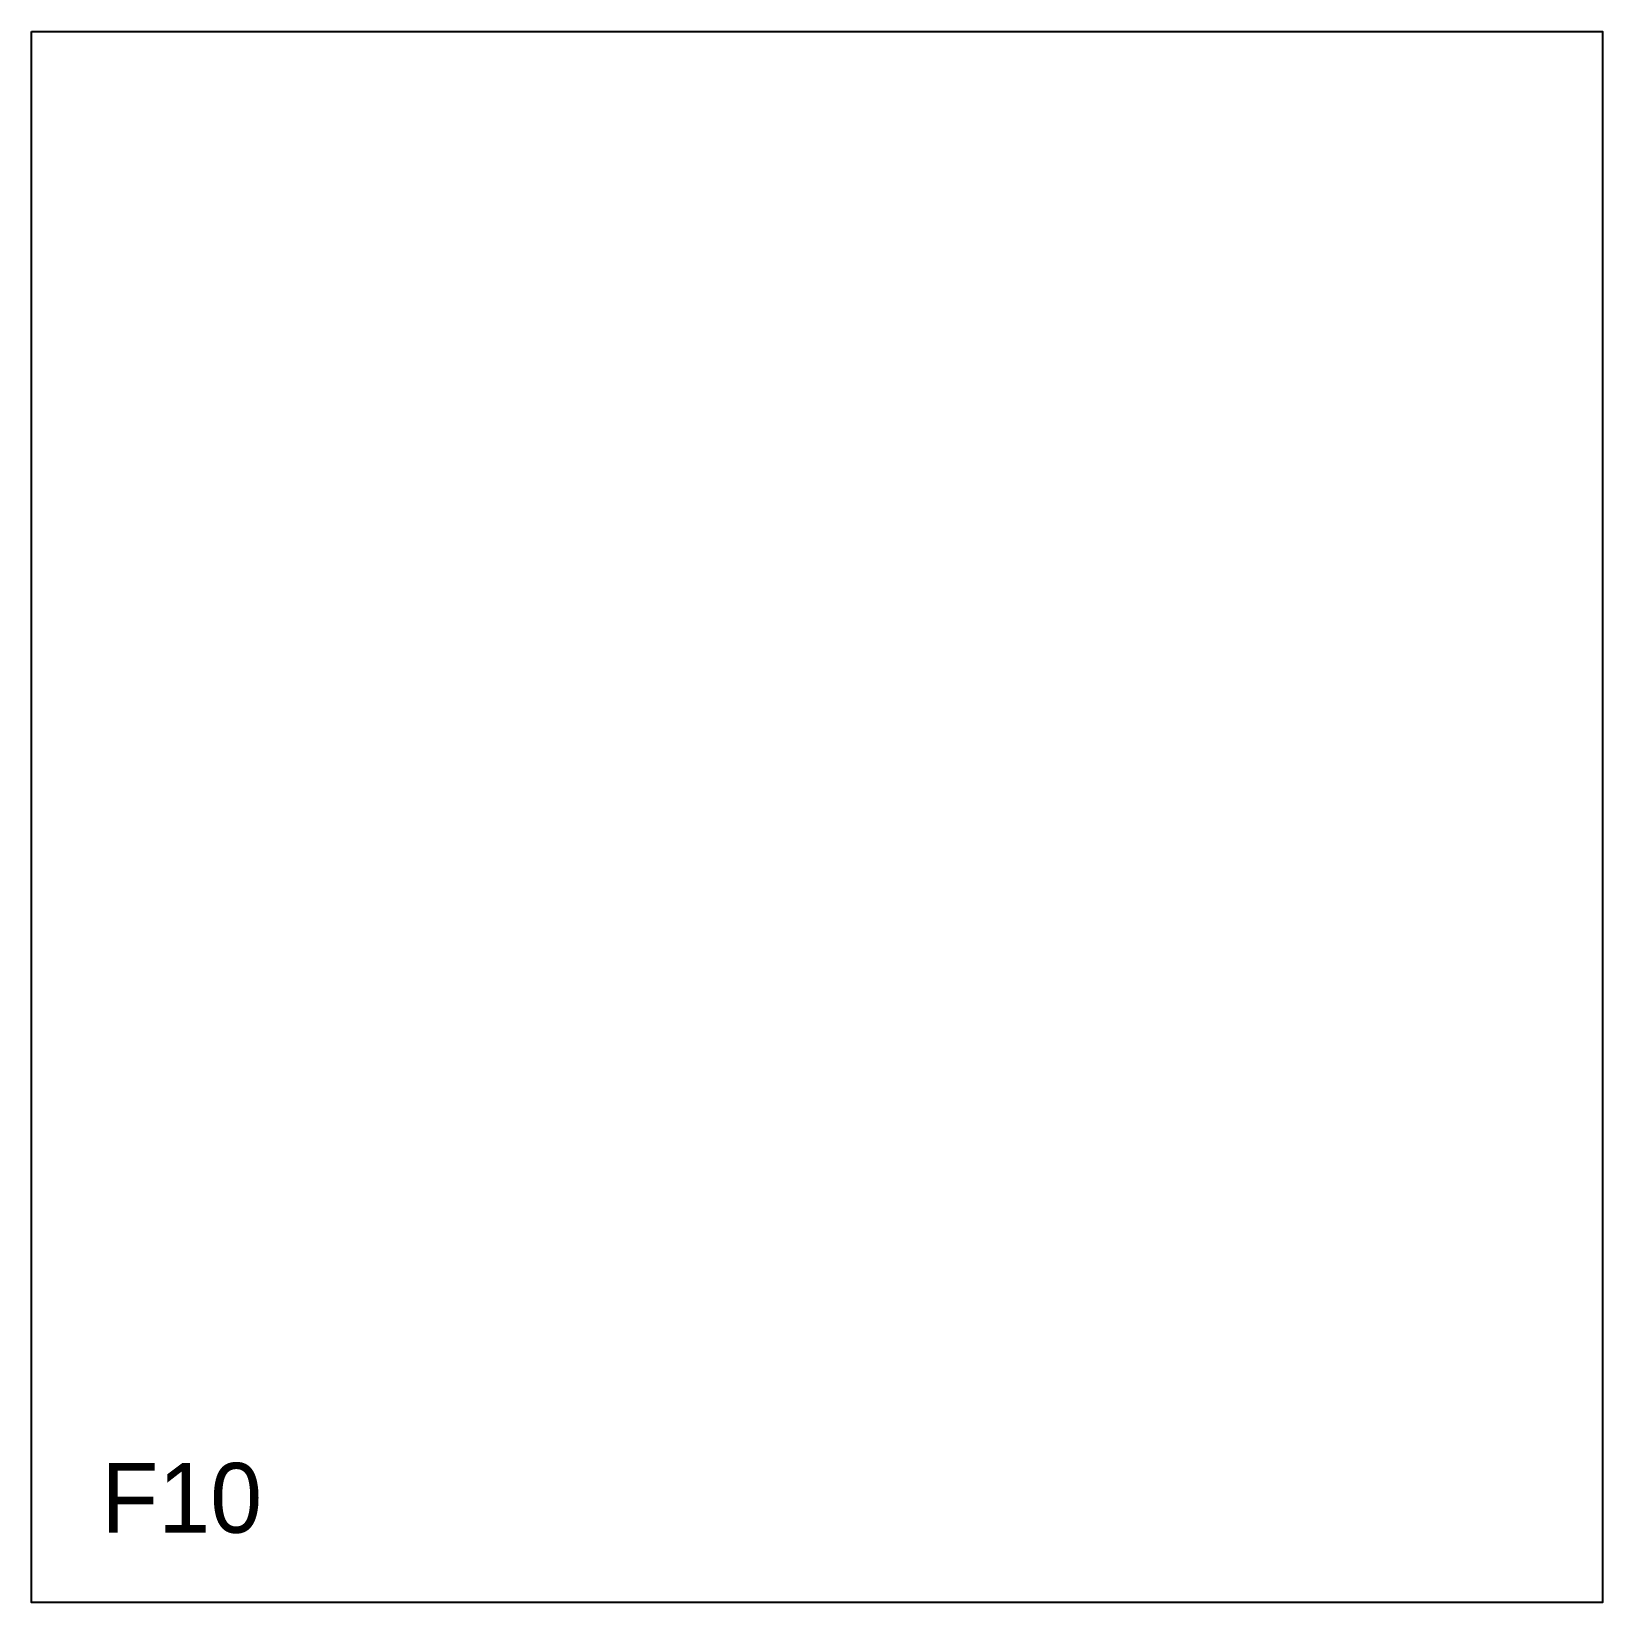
# Model space of a CAD drawing. Header units: millimetres. Extents: x 0 to 900, y 0 to 900.
import ezdxf

# ---------------------------------------------------------------- set-up
doc = ezdxf.new("R2010")
doc.units = ezdxf.units.MM
doc.layers.add('CUT', color=1, linetype='Continuous')
doc.layers.add('ID', color=3, linetype='Continuous')

msp = doc.modelspace()

# ---------------------------------------------------------------- linework, layer by layer
at = {"layer": 'CUT'}
msp.add_lwpolyline([(0, 900), (900, 900), (900, 0), (0, 0), (0, 900)], close=True, dxfattribs=at)

# ---------------------------------------------------------------- texts
at = {"layer": 'ID'}
msp.add_text('F10', height=40, dxfattribs=at).set_placement((40, 40))

doc.saveas('drawing.dxf')
